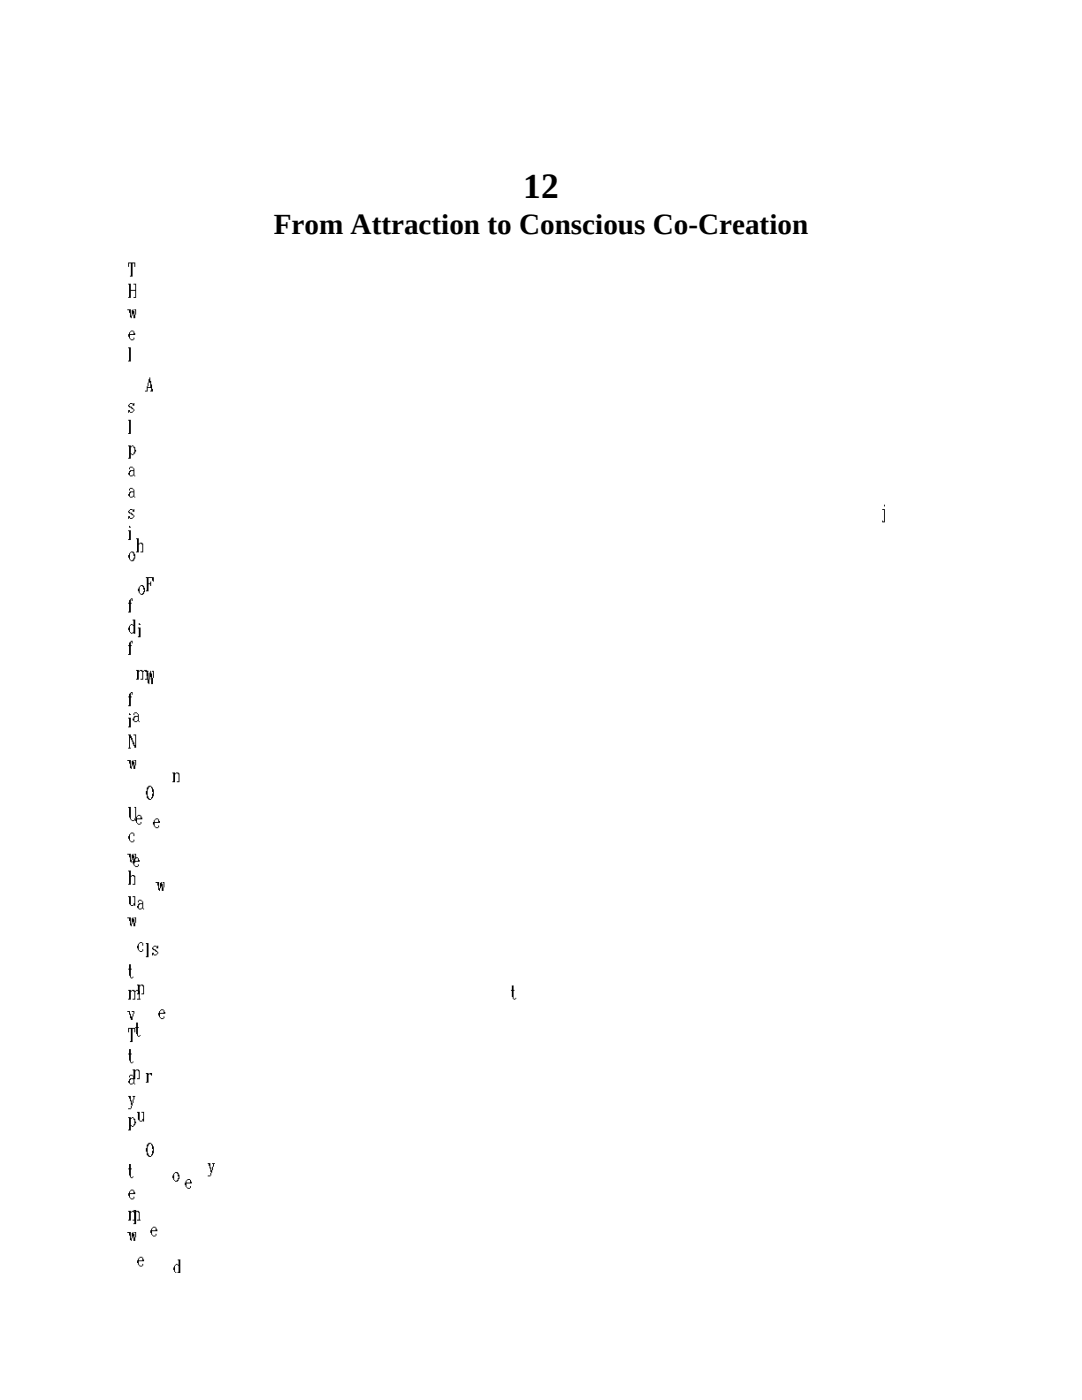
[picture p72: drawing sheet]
<svg xmlns="http://www.w3.org/2000/svg" width="216mm" height="279mm" viewBox="0 0 216 279" stroke-linecap="round" stroke-linejoin="round" font-family="sans-serif">
<defs><g id="words">
<text font-size="7.1" x="104.4" y="39.5">12</text>
<text font-size="5.8" x="54.6" y="46.7">From Attraction to Conscious Co-Creation</text>
</g></defs>
<g fill="#000">
<path d="M25.6 52.4h1.4v.9h-.2v-.7h-.3v2.6h-.6v-.2h.2v-2.4h-.3v.7h-.2zM27.2 107.4h.5v1.1h.2v.2h-.2v1.5h-.5v-.1h.1v-2.5h-.1zM27.9 108.3h.5v.2h.2v1.7h-.6v-.1h.4v-1.4h-.2v-.2h-.3zM30.7 163.7h.2v.3h.7v-.5h-.6v.2h-.1v-.2h.1v-.2h.6v.2h.2l.1 .7h-1v.7h.1v.2h.6v.2h-.6l-.1-.4h-.2v-.3h-.2v-.6h.2zM31.6 164.7h.2v.4h-.2zM41.8 254h.5zM49 254h1.4zM57.9 254h.8zM58.7 254h.7zM59.3 254h.3zM81.3 254h1.4zM95.4 254h.9zM127.2 254h1.4zM145.5 254h.9zM146.4 254h.2zM165.1 254h.9zM166 254h.2zM185.9 254h.7zM186.6 254h.5z"/>
<path d="M25.6 56.6h.5v1.3h.9v-1.1h-.4v-.2h.6v2.8h-.6v-.1h.4v-1.3h-.9v1.4h-.5v-.1h.2v-2.5h-.2zM28 116.8h.6v.1h.2v.4h.1v.9h-.1v.3h-.2v.2h-.6v-.2h.4v-.1h.2v-.4h.2v-.3h-.2v-.6h-.2v-.2h-.4v.2h-.1v1.3h.1v.1l-.3-.1v-.4h-.2v-.5h.2v-.4l.3-.2zM31 176h.8v1.3h.1v.5l-.3-.2v-.9h-.2v-.5h-.4zM32.1 176h.2v.4h.2l.1 1.4h-.3v-.9h-.2v.4h-.2v-1.1h.2zM32.5 176h.3v1.1h-.2v-.9h-.1zM37.4 235.3h.5v.2h.2v.3h.2v.4h-1.1v.7h.2v.2h.5v.1h-.5v-.1l-.4-.2v-.4h-.1v-.5h.1v-.3h.2v.3h.7v-.5h-.5v.2h-.2zM37.9 236.7h.2v.4h-.2zM43.9 254h1.1zM44.8 254h.5zM52.9 254h1.4zM54 254h.2zM63.3 254h.7zM64 254h.6zM75.3 254h.4zM102 254h.8zM102.8 254h.2zM117.3 254h.7zM118 254h.7zM134.6 254h.3zM134.4 254h.5zM152.4 254h1.2zM152.4 254h.4z"/>
<path d="M25.4 61.7h.7v1.3h.2v.5l-.4-.2v-.9h-.1v-.5h-.4zM26.3 61.9l.3-.2v.4h.2l.2 1.4h-.4v-.9h-.1v.4h-.2zM26.8 61.7h.4v1.1h-.2v-.9h-.2zM27.7 124.4l.3 .1v.2h-.3zM27.5 125.2h.5v2h-.5v-.2h.2v-1.6h-.2zM30.7 188.7h.5v.2l.4-.2v.6h-.4v-.4h-.5v.2h-.2l.2 .3h.3l.4 .6h.2v.3l-.4 .2v.2h-.5v-.2h.5v-.2h.2v-.3h-.4l-.1-.4h-.4v-.2h-.2v-.3l.4-.2zM30.3 190.1h.4v.4h-.2v.2h-.2zM35.5 251.4h.5v2.6h-.9l.5-.2v-1.2h-.1v-.2h.1v-.9h-.1zM35.1 252.2h.4v.2h-.4v.2h-.2v1.2h.2v.2h-.2v-.2h-.2v-.3h-.1v-.6h.1v-.3h.2zM40.6 254h1.4zM48.3 254h.7zM49 254h.9zM49.9 254h.9zM70.9 254h.9zM71.8 254h.2zM84.1 254h.7zM84.8 254h.7zM99.1 254h1.4zM115.9 254h.9zM116.8 254h.1zM153.3 254h.7zM154 254h.7zM174.4 254h1.5z"/>
<path d="M25.6 69.3h.5v2.8h-.5v-.1h.2v-2.5h-.2zM26.8 142.2h.5v.1l.4 .2v1.4h.2v.2h-.2v-.2h-.4v.2h-.5v-.2h.5v-.1h.2v-.7h-.5v.1h-.2v.7l-.3-.1v-.4h.1v-.3h.2v-.2h.7v-.4h-.2v-.2h-.5v.4h-.2v-.4h.2zM29.1 214.1h.5v.2h.2v.2h-.2v1.6h-.5v-.2h.2v-1.6h-.2zM29.8 214.1h.5v.6l-.3-.2zM33.2 254h1.4zM38.8 254h1.4zM39.9 254h.1zM46 254h.7zM46.7 254h.6zM64.7 254h1.1zM65.4 254h.9zM76.6 254h1.4zM90.1 254h1.1zM90.8 254h.9zM105.5 254h1zM106.4 254h.5zM122.6 254h.5zM140.6 254h1.4zM160.3 254h.9zM161.2 254h.2zM181.5 254h.4zM181.3 254h.6z"/>
<path d="M26.1 66h.5v.1h.2v.4h.2v.4h-1.1v.7h.2v.1h.5v.2h-.5v-.2l-.3-.1v-.4h-.2v-.5h.2v-.4h.1v.4h.7v-.6h-.5v.2h-.2zM26.6 67.4h.2v.3h-.2zM27.2 133.7h.5v.2h.2v.2h-.2v1.5h-.5v-.1h.1v-1.6h-.1zM27.9 133.7h.5v.2h.4v.2h-.2v1.5h-.6v-.1h.4v-1.4h-.2v-.2h-.3zM28.8 133.7h.5v.2h.2v1.6h.1v.1h-.7v-.1h.4v-1.4h-.2v-.2h-.3zM31.8 201.8h.1v.3h.7v-.5h-.5v.2h-.2v-.2h.2v-.2h.5v.2h.2l.2 .7h-1.1v.7h.2v.2h.5v.2h-.5l-.2-.4h-.1v-.3h-.2v-.6h.2zM32.6 202.8h.2v.4h-.2zM37.6 254h.7zM38.3 254h.5zM45 254h1.4zM54 254h1.4zM55 254h.2zM64.6 254h.7zM65.3 254h.7zM76.9 254h1.2zM78 254h.1zM90.8 254h1.5zM91.9 254h.2zM123.5 254h.3zM123.3 254h.5zM141.1 254h.7zM141.8 254h.7zM160.7 254h.9zM161.6 254h.1zM181.5 254h1.4z"/>
<path d="M29.8 75.3h.2l.2 1.4h.1v.9h.2v.5h-.5v-.1h.2v-.6h-.7v.7h-.6v-.1h.4v-.9h.2v.2h.5v-.9h-.4v.7h-.1v-.7h.1v-.7h.2zM34.4 154.2h.5v.1h.2v.2h-.2v1.6h-.5v-.2h.2v-1.6h-.2zM35.1 154.2h.5v.1h.2v1.8h-.5v-.2h.3v-1.4h-.1v-.2h-.4zM41.5 232.1h.5v.9h.2v.5h.1v.6h-.1v.5h-.2v.2h-.5v-.2h.5v-.5h.2v-.2h-.2v-.7h-.2v-.5h-.2v-.4h-.1zM42.3 232.1h.6v.2h-.2v.5h-.2v.7h-.2v-.7h.2v-.5h-.2zM60.1 254h.9zM61 254h.2zM71.4 254h.7zM72.1 254h.7zM84.5 254h1.4zM99.3 254h1.1zM100.2 254h.5zM115.9 254h1.4zM134.1 254h.7zM134.8 254h.7zM154 254h.9zM154.9 254h.1z"/>
<path d="M25.6 83.8h.5v2.8h-.5v-.2h.2v-2.4h-.2zM27 171.1h.5v.2h.2v.3h.2v.4h-1.1v.7h.2v.2h.5v.1h-.5v-.1l-.4-.2v-.4h-.1v-.5h.1v-.4h.2v.4h.7v-.5h-.5v.1h-.2zM27.5 172.5h.2v.4h-.2zM28.9 254h1.4zM33.7 254h.9zM33.2 254h.8zM39.2 254h1.2zM39.2 254h.3zM55.4 254h.9zM56.3 254h.1zM65.4 254h.7zM66.1 254h.8zM77.3 254h1.4zM78.3 254h.2zM90.7 254h.7zM91.4 254h.9zM92.3 254h.8zM124.5 254h.9zM125.4 254h.2zM143.4 254h1.4zM186.1 254h.9zM187 254h.1z"/>
<path d="M25.6 88.9h.5v.2h.2v.2h-.2v1.2h.2v.2h.3v.1h-.3v-.1h-.2v.8h-.5v-.1h.2v-2.3h-.2zM26.3 88.9h.3v.2l.4 .2v.5h.2v.3h-.2v.4h-.2v.2h-.2v-.4h.2v-.9h-.2v-.3h-.3zM27.5 179.7h.2v-.1h.5l.2 .3h.2v1.4h.2v.2h-.2v-.2h-.4v.2h-.5v-.2h.5v-.1h.2v-.8h-.5v.2h-.2v.7l-.4-.1v-.4h.2v-.4h.2v-.1h.7v-.4h-.2v-.2h-.5v.4h-.2zM30.9 254h.9zM31.8 254h.1zM35.6 254h.9zM36.5 254h.2zM41.6 254h1.4zM42.7 254h.2zM49.2 254h.7zM49.9 254h.5zM58.2 254h.7zM58.9 254h.7zM81.3 254h.4zM81.1 254h.6zM94.2 254h1.2zM94.2 254h.3zM124.5 254h1.3zM124.5 254h.4zM141.8 254h1.1zM142.7 254h.5zM160.9 254h1zM161.6 254h.9zM181.7 254h.9zM182.6 254h.1z"/>
<path d="M25.9 80.4h.6v.2l.3-.2v.6h-.3v-.4h-.6v.2h-.1l.1 .3h.4l.3 .6h.2v.3l-.3 .2v.2h-.6v-.2h.6v-.2h.1v-.3h-.3l-.2-.4h-.3v-.2h-.2v-.3l.3-.2zM25.6 81.8h.3v.4h-.1v.2h-.2zM27.5 162.6h.5v.2h.2v.4h.2v.3h-1.1v.7h.2v.2h.5v.2h-.5v-.2l-.3-.2v-.3h-.2v-.6h.2v-.3h.1v.3h.7v-.5h-.5v.2h-.2zM28 164h.2v.4h-.2zM30.5 244.8h.5v.2h.2v.4h.2v.3h-1.1v.7h.2v.2h.5v.2h-.5l-.2-.4h-.1v-.3h-.2v-.6h.2v-.3h.1v.3h.7v-.5h-.5v.2h-.2zM31 246.2h.2v.4h-.2zM34.6 254h.7zM35.3 254h.9zM36.2 254h.8zM42.2 254h.3zM42 254h.5zM50.3 254h.7zM51 254h.7zM60.3 254h1.4zM72 254h.5zM84.5 254h.9zM85.4 254h.5zM114.1 254h.7zM114.8 254h.7zM131.4 254h1.4zM132.5 254h.1zM150.1 254h.9zM151 254h.7zM151.5 254h.4z"/>
<path d="M25.9 93.1h.6v.2l.3 .2v1.4h.2v.2h-.2v-.2h-.3v.2h-.6v-.2h.6v-.2h.1v-.7h-.5v.2h-.2v.7l-.3-.2v-.3h.2v-.4h.1v-.2h.7v-.3h-.1v-.2h-.6v.4h-.1v-.4h.1zM27.9 188h.5v.2h.2v.5h-.2v-.5h-.5v.2h-.2v1.2h.2v.2h.5v.2h-.5v-.2l-.4-.2v-.3h-.2v-.6h.2v-.3h.2zM28.4 189.4h.2v.4h-.2zM30.7 254h1.2zM31.8 254h.1zM35.6 254h1.1zM36.5 254h.5zM42.3 254h1.3zM42.3 254h.4zM50.4 254h.9zM51.3 254h.2zM59.8 254h1.4zM70.9 254h.7zM71.6 254h.9zM72.5 254h.9zM84.8 254h1.5zM85.9 254h.2zM100.9 254h.9zM100.4 254h.8zM136.3 254h.9zM137.2 254h.2zM156.3 254h1.4z"/>
<path d="M25.9 97.4h.6l.1 .3h.2v1.4h.2v.2h-.2v-.2h-.3v.2h-.6v-.2h.6v-.1h.1v-.8h-.5v.2h-.2v.7l-.3-.1v-.4h.2v-.4h.1v-.1h.7v-.4h-.1v-.2h-.6v.4h-.1v-.4h.1zM27.3 196.5h.6v.2h.1v.1h-.1v1.6h-.6v-.1h.2v-1.6h-.2zM28 196.5h.6v.2h.2v1.7h-.6v-.1h.4v-1.5h-.2v-.1h-.4zM35.8 254h1.4zM36.9 254h.1zM42.3 254h1.4zM43.2 254h.5zM50.8 254h.4zM50.6 254h.6zM59.8 254h1.2zM59.8 254h.3zM70.4 254h.9zM71.3 254h.1zM82.4 254h.3zM82.2 254h.5zM94.9 254h.7zM95.6 254h.7zM109.4 254h1.4zM142.9 254h1zM143.6 254h.9zM162.1 254h1.4zM183.1 254h.9zM184 254h.1z"/>
<path d="M25.8 105l.3 .1v.2h-.3zM25.6 105.8h.5v2h-.5v-.2h.2v-1.6h-.2zM26.5 213.4h.5v.2h.2v.2h-.2v1.6h-.5v-.2h.1v-1.6h-.1zM27.2 213.4h.5v.2h.2v1.8h-.6v-.2h.4v-1.4h-.2v-.2h-.3zM29.1 254h.9zM30 254h.2zM33 254h1.4zM45.7 254h1.4zM64.7 254h.7zM65.4 254h.6zM76.4 254h1.4zM89.8 254h1.4zM105 254h.3zM104.8 254h.5zM120.6 254h.8zM121.4 254h.7zM138.3 254h1.4zM178.2 254h.7zM178.9 254h.5z"/>
<path d="M25.9 101.6h.6v.2l.3-.2v.5h-.3v-.3h-.6v.2h-.1l.1 .3h.4v.2l.5 .3v.4h-.2l-.1 .3h-.6v-.1h.6v-.2h.1v-.4h-.3l-.2-.3h-.3v-.2h-.2v-.3h.2zM25.6 103h.3v.4h-.1v.1h-.2zM27.2 204.1h.3v.9h.2v.1h-.2v1.6h.4v.2h-.4v-.2h-.2v-.3h-.1v-1.3h-.2v-.1h.2zM27.9 206.6h.1v.1h-.1zM29.6 254h.7zM30.3 254h.6zM33.7 254h1.4zM34.7 254h.2zM39.3 254h1.4zM46.7 254h.7zM47.4 254h.9zM48.3 254h.9zM68.6 254h1.4zM82 254h.9zM112.4 254h1.2zM113.4 254h.2zM129.8 254h1.4zM149 254h.8zM149.8 254h.7zM170 254h1.3zM170 254h.4z"/>
<path d="M26.1 110.1h.5v.1h.2v.4h.2v.9h-.2v.3h-.2v.2h-.5v-.2h.4v-.1h.1v-.4h.2v-.4h-.2v-.5h-.1v-.2h-.4v.2h-.2v1.3h.2v.1h-.2v-.1h-.1v-.4h-.2v-.5h.2v-.4h.1zM27.3 221.9h.6v1.8h.5v.1h-.5l-.2-.3h-.2v-1.4h-.2zM28.2 221.9h.6v1.9l-.4-.1v-.4h.2v-1.2h-.4zM30.9 254h.7zM31.6 254h.5zM42.2 254h1.2zM43.2 254h.2zM50.1 254h1.1zM51 254h.5zM59.8 254h.7zM60.5 254h.5zM70.9 254h.7zM71.6 254h.5zM83.4 254h1.4zM84.5 254h.2zM97.5 254h.7zM98.2 254h.8zM113.4 254h.9zM114.3 254h.2zM149 254h.6zM168.5 254h1.4zM169.5 254h.2zM189.3 254h1zM190.1 254h.4z"/>
<path d="M26.1 119.4h.4v.5h-.2v-.3h-.2v.7h.2v.2h-.2v1.7h-.5v-.1h.2v-1.6h-.2v-.2h.2v-.5l.3-.2zM26.6 241.5h.6v2.8h-.6v-.2h.2v-2.4h-.2zM28.6 254h1.4zM32.1 254h.9zM33 254h.7zM33.5 254h.4zM38.1 254h.4zM52.2 254h.9zM53.1 254h.7zM53.6 254h.4zM62.3 254h1.4zM63.3 254h.2zM86.6 254h.7zM87.3 254h.7zM101.2 254h1.5zM117.5 254h1zM118.4 254h.5zM135.6 254h1.5zM136.7 254h.2zM176.2 254h1.2zM176.2 254h.4z"/>
<path d="M29.1 115.2h1.6v.9l-.4-.2v-.5h-.7v1h.4v-.3h.2v.8h-.2v-.3h-.4v1.4h-.5v-.2h.2v-2.4h-.2zM34.6 234.2h.1l.2-.3h.6v.2h.1v.3h.2v.9h-.2v.4h-.1v.1h-.6v-.1h.4v-.2h.2v-.4h.1v-.3h-.1v-.6h-.2v-.1h-.4v.1h-.2v1.3h.2v.2l-.3-.2v-.4h-.2v-.5h.2zM41.5 254h.7zM42.2 254h.5zM59.8 254h.9zM60.7 254h.2zM70.9 254h.7zM71.6 254h.7zM83.8 254h1.4zM98.4 254h1.1zM99.3 254h.5zM114.8 254h1.3zM114.8 254h.4zM132.6 254h1.5zM152.2 254h.7zM152.9 254h.7zM174.1 254h.9zM173.6 254h.8z"/>
<path d="M176.4 100.7h.2v.4h-.2zM176 101.6h.6v2.6h-.6v-.3l.4 .2v-2.3h-.4zM190.5 205v1.9zM190.5 205v1.9z"/>
<path d="M26.1 127.9h.4v.5h-.2v-.3h-.2v.7h.2v.1h-.2v1.8h-.5v-.2h.2v-1.6h-.2v-.1h.2v-.6h.1zM26.8 254h.4zM26.6 254h.6zM28.6 254h1.4zM29.6 254h.2zM32.1 254h.5zM37 254h.9zM36.5 254h.9zM50.3 254h1.4zM59.6 254h.9zM81.8 254h1.5zM95.2 254h.9zM96.1 254h.7zM96.7 254h.3zM110.9 254h1.5zM128.2 254h.7zM128.9 254h.6zM146.9 254h1.4zM148 254h.2zM167.2 254h.7zM167.9 254h.7zM189.3 254h1.2zM190.3 254h.2z"/>
<path d="M26.1 138.1h.4v.5h-.2v-.3h-.2v.7h.2v.2h-.2v1.7h-.5v-.1h.2v-1.6h-.2v-.2h.2v-.5h.1zM26.6 254h1.4zM29.5 254h.7zM30.2 254h.5zM39.3 254h.7zM40 254h.9zM40.9 254h.9zM47.8 254h1.4zM58 254h.7zM58.7 254h.7zM70 254h.9zM70.9 254h.5zM83.8 254h.3zM113.9 254h1.6zM131.8 254h1.4zM172.3 254h.6z"/>
<path d="M26.5 123.6h.5v2.9h-.4v-.2h-.1v.2h-.4v-.2h.4v-.2h.1v-1.2h-.1v-.2h.1v-.9h-.1zM26.1 124.5h.4v.2h-.4v.2h-.2v1.2h.2v.2h-.2v-.2h-.1v-.3h-.2v-.6h.2v-.3l.3-.2zM27.5 251.2h.2v.3h.7v-.5h-.5v.2h-.2v-.2h.2v-.2h.5v.2h.2l.2 .7h-1.1v.7h.2v.2h.5v.2h-.5l-.2-.4h-.2v-.3h-.2v-.6h.2zM28.4 252.2h.2v.4h-.2zM30.7 254h1.4zM35.6 254h.7zM36.3 254h.6zM42 254h1.4zM43 254h.2zM49.9 254h1.4zM51 254h.2zM70.4 254h1.4zM83.1 254h.9zM112 254h1.1zM112.7 254h.9zM128.9 254h1.5zM130 254h.2zM147.5 254h.7zM148.2 254h.5zM167.4 254h1.2zM167.4 254h.3zM188.7 254h1.4z"/>
<path d="M28.9 133.9h.7l-.1 .3h.1v1.4h.2v.9l-.3-.2v-1.4h-.2v-.8h-.4zM30 133.9h.2v.5h.1v.9h.2v1.2h-.3v-1.4h-.2v.5h-.2v-1.4h.2zM30.3 133.9h.4v1.4h-.2v-1.2h-.2zM34.6 254h.7zM35.3 254h.7zM41.8 254h1.4zM42.9 254h.1zM50.6 254h.7zM51.3 254h.7zM73.2 254h.9zM74.1 254h.2zM86.4 254h.7zM87.1 254h.7zM101.4 254h1.4zM102.5 254h.2zM136 254h.5zM154.9 254h1.4zM175.3 254h.9zM176.2 254h.7zM176.7 254h.4z"/>
<path d="M25.4 151.7h.7v1.2h.2v.6l-.4-.2v-.9h-.1v-.5h-.4zM26.3 151.9l.3-.2v.3h.2l.2 1.5h-.4v-.9h-.1v.3h-.2zM26.8 151.7h.4v1.1h-.2v-.9h-.2zM27.7 254h.3zM27.5 254h.5zM30.3 254h.9zM31.2 254h.2zM34.4 254h.7zM35.1 254h.7zM47.4 254h.9zM55.9 254h.4zM55.7 254h.6zM64.9 254h.7zM65.6 254h.7zM75.8 254h1.5zM88.5 254h.8zM89.3 254h.7zM103 254h1.2zM104.1 254h.1zM119.2 254h.4zM119.1 254h.5zM136 254h1.4zM154.7 254h.5z"/>
<path d="M25.6 146.6h.5v.3h.2v.4h.2v.5h.1v.4h.2v.5h.2v-1.9h-.4v-.2h.6v2.6h-.4v-.3h-.2v-.4h-.1v-.5h-.2l-.2-.7h-.2v1.9h.2v.2h-.5v-.2h.2v-2.4h-.2zM27.5 254h1.4zM36.3 254h.6zM42.3 254h1.4zM50.1 254h.7zM50.8 254h.7zM59.6 254h1.4zM70.7 254h1.4zM71.8 254h.2zM83.4 254h.7zM84.1 254h.6zM112.9 254h.9zM113.8 254h.7zM114.3 254h.4zM130.5 254h1.4zM131.6 254h.2zM149.6 254h.7zM150.3 254h.5zM170 254h1.4zM171.1 254h.2z"/>
<path d="M25.8 142.3l.3 .2v.2h-.3zM25.6 143.2h.5v2h-.5v-.2h.2v-1.6h-.2zM26.5 254h.8zM27.3 254h.2zM32.1 254h1.1zM32.8 254h.9zM37.4 254h.9zM38.3 254h.5zM52.6 254h.8zM61.9 254h1.4zM73 254h.6zM85 254h.5zM97.9 254h1.4zM112.4 254h.8zM113.2 254h.7zM113.8 254h.3zM129.3 254h.3zM129.1 254h.5zM146.6 254h.7zM147.3 254h.7zM165.8 254h1.4z"/>
<path d="M29.6 156.8h.6l.1 .4h.2v.3h.2v1.4h-.2v.4h-.2l-.1 .3h-.6v-.1h-.1v-.2h-.2v-.7h-.2l.2-1.4h.2zM29.8 157v.2h-.2v.3h-.1v1.4h.1v.4h.2v.2h.4l.3-1.5h-.2v-.7h-.1v-.3zM34.4 254h.7zM35.1 254h.7zM41.5 254h1.2zM42.5 254h.2zM50.1 254h1.4zM51.2 254h.1zM72 254h.8zM72.8 254h.2zM84.8 254h.7zM85.5 254h.8zM99.7 254h.3zM99.5 254h.5zM115 254h1.2zM115 254h.4zM150.3 254h1.2zM151.3 254h.2zM170.2 254h1.4z"/>
<path d="M25.4 170.4h.7v1.2h.2v.6l-.4-.2v-.9h-.1v-.5h-.4zM26.3 170.6l.3-.2v.3h.2l.2 1.5h-.4v-.9h-.1v.3h-.2zM26.8 170.4h.4v1h-.2v-.8h-.2zM27.5 254h1.4zM28.6 254h.2zM36 254h1.4zM37 254h.2zM42.5 254h.7zM43.2 254h.7zM50.6 254h1.1zM51.5 254h.5zM60.9 254h.3zM60.7 254h.5zM71.4 254h1.3zM71.4 254h.4zM83.8 254h.3zM83.6 254h.5zM96.7 254h1.4zM111.5 254h.7zM112.2 254h.7zM128.1 254h1.4zM129.1 254h.2zM146.8 254h.8zM146.2 254h.9zM187.5 254h1.4z"/>
<path d="M25.6 161h.5v2.5h.2v.2h.5v.2h-.5l-.2-.4h-.2v-.3h-.1v-2h-.2zM26.8 161h.4v2.3h-.2v.4h-.2v-.4h.2v-2.1h-.2zM27.5 254h1.3zM27.5 254h.4zM31 254h.4zM30.9 254h.5zM35.1 254h.7zM35.8 254h.7zM41.1 254h1.4zM57.7 254h.9zM58.6 254h.1zM67.9 254h.7zM68.6 254h.7zM79.9 254h1.4zM81 254h.1zM108.5 254h.5zM124.4 254h1.4zM141.8 254h.9zM142.7 254h.7zM143.2 254h.4zM161.6 254h1.2zM161.6 254h.3z"/>
<path d="M25.6 173.7h.5v1.1h.2v.2h-.2v1.6h-.5v-.2h.2v-2.5h-.2zM26.3 174.6h.5v.2h.2v1.8h-.5v-.2h.3v-1.4h-.2v-.2h-.3zM27.3 254h1.5zM30.7 254h1.1zM31.6 254h.5zM36 254h1.4zM37 254h.2zM50.8 254h.9zM51.7 254h.2zM60.1 254h.8zM60.9 254h.7zM71.3 254h1.4zM72.3 254h.2zM98.1 254h.9zM99 254h.1zM113.4 254h.7zM114.1 254h.7zM130.7 254h.4zM130.5 254h.6zM148.5 254h.7zM149.2 254h.7zM168.3 254h1.4zM189.6 254h.9zM189.6 254h.4z"/>
<path d="M25.6 178.9h.5v1.7h.5v.2h-.5v-.2l-.3-.2v-1.4h-.2zM26.5 178.9h.5v1.9l-.4-.2v-.3h.2v-1.3h-.3zM27.3 254h.7zM28 254h.8zM31.4 254h.9zM30.9 254h.9zM36.2 254h1.4zM37.2 254h.2zM43 254h.7zM43.7 254h.6zM51.3 254h1.3zM51.3 254h.4zM61 254h.9zM61.9 254h.2zM72 254h1.4zM84.7 254h1.4zM99.7 254h.8zM99.1 254h.9zM115.5 254h.4zM151 254h.5zM170.4 254h.7zM171.1 254h.7z"/>
<path d="M25.8 166.5l.3-.2v-.1h.5v.1h.2v.6h-.2v-.6h-.5v.2h-.2v1.2h.2v.2h.5v.2h-.5l-.2-.4h-.1v-.3h-.2v-.5h.2zM26.6 167.6h.2v.3h-.2zM27.2 254h.7zM27.9 254h.5zM30.2 254h1.4zM31.2 254h.2zM34.7 254h1.5zM41.1 254h.9zM42 254h.2zM48.7 254h1.4zM49.7 254h.2zM58.4 254h.9zM57.9 254h.8zM81.1 254h1.4zM95.2 254h1.1zM96.1 254h.6zM111.1 254h.7zM111.8 254h.6zM146.9 254h1.1zM147.8 254h.5zM167.6 254h.3zM167.4 254h.5zM188.6 254h1.2zM188.6 254h.3z"/>
<path d="M25.4 183.1h.7v1.2h.2v.6l-.4-.2v-.9h-.1v-.5h-.4zM26.5 183.1h.1v.3h.2l.2 1.5h-.4v-.9h-.1v.3h-.2v-1h.2zM26.8 183.1h.4v1h-.2v-.8h-.2zM27.5 254h1.4zM31.2 254h1.1zM32.1 254h.5zM36.7 254h.5zM43.6 254h.8zM43 254h.9zM60.7 254h.7zM61.4 254h.7zM72 254h1.4zM73 254h.2zM84.8 254h1.5zM85.9 254h.2zM99.8 254h.9zM99.3 254h.9zM133.2 254h.9zM134.1 254h.1zM152 254h1.5z"/>
<path d="M25.6 197.6h.5v.1h.2v.2h-.2v1.6h-.5v-.2h.2v-1.6h-.2zM26.3 197.6h.5v.1h.4v.2h-.2v1.6h-.5v-.2h.3v-1.4h-.2v-.2h-.3zM27.2 197.6h.5v.1h.2v1.6h.1v.2h-.7v-.2h.4v-1.4h-.2v-.2h-.3zM28.4 254h1.4zM29.5 254h.1zM32.8 254h.9zM33.7 254h.2zM38.5 254h1.4zM39.5 254h.2zM45.7 254h1.4zM54.7 254h.7zM55.4 254h.5zM65.1 254h1.4zM77.3 254h.5zM90.3 254h1.4zM105.1 254h1.4zM121.7 254h.4zM121.5 254h.6zM138.8 254h1.3zM138.8 254h.4zM157.5 254h.9zM158.4 254h.2z"/>
<path d="M25.8 192.4h.3v.9h.2v.2h-.2v1.6h.4v.2h-.4v-.2h-.2v-.4h-.1v-1.2h-.2v-.2h.2zM26.5 194.9h.1v.2h-.1zM26.8 254h.7zM27.5 254h.7zM29.8 254h1.4zM34.6 254h.7zM35.3 254h.7zM49 254h1.4zM69.8 254h.9zM70.7 254h.2zM82.2 254h1.4zM96.3 254h1.4zM112.2 254h.5zM147.1 254h1.4zM167 254h.9z"/>
<path d="M29.1 188.2h.5v2.8h-.5v-.1h.2v-2.5h-.2zM33.5 254h.7zM34.2 254h.7zM47.3 254h1.4zM56.6 254h.7zM57.3 254h.6zM67.9 254h.9zM67.4 254h.9zM79.9 254h1.4zM81 254h.1zM94 254h.7zM94.7 254h.5zM126.5 254h.9zM127.4 254h.1zM144.6 254h1.4zM185.9 254h1.1zM186.8 254h.5z"/>
<path d="M102.1 196.7h.4v.9h.2v.1h-.2v1.6h.3v.2h-.3v-.2h-.2v-.3h-.2v-1.3h-.1v-.1h.1zM102.8 199.1h.2v.2h-.2zM179.6 254h.7zM180.3 254h.7z"/>
<path d="M25.4 201.8h.5l.2 1h.4v.8h-.4v-.4h-.2v-.7h-.1v-.5h-.4zM26.3 201.8h.5l-.2 1h-.1v-.5h.1v-.3h-.3zM27.3 254h.4zM27.2 254h.5zM29.6 254h1.4zM30.7 254h.2zM33.5 254h.9zM34.4 254h.7zM34.9 254h.4zM39.7 254h1.4zM40.7 254h.2zM47.8 254h.9zM47.3 254h.9zM67.4 254h1.4zM79.9 254h1.2zM79.9 254h.4zM109.2 254h1zM109.9 254h.9zM126.3 254h1.4zM127.4 254h.1zM145.2 254h.3zM145 254h.5zM164.6 254h.7zM165.3 254h.7zM185.9 254h1.4z"/>
<path d="M25.6 205.1h1.4v.9h-.2v-.7h-.3v2.7h-.6v-.2h.2v-2.5h-.3v.7h-.2zM27.2 254h.7zM27.9 254h.7zM30.7 254h.3zM30.5 254h.5zM34.7 254h1.3zM34.7 254h.4zM47.4 254h1.1zM48.2 254h.8zM56.3 254h.7zM57 254h.7zM66.9 254h1.4zM67.9 254h.2zM79 254h.7zM79.7 254h.7zM93 254h1.4zM108.7 254h.7zM109.4 254h.8zM110.2 254h.9zM127.2 254h1.4zM128.2 254h.2zM147.3 254h.7zM148 254h.7zM169.2 254h1.4z"/>
<path d="M25.6 218.7h.5v.9h.2v.5h.2v.6h-.2v.5h-.2v.2h-.5v-.2h.5v-.5h.2v-.2h-.2v-.7h-.2v-.5h-.1v-.4h-.2zM26.5 218.7h.5v.2h-.2v.5h-.2v.7h-.1v-.7h.1v-.5h-.1zM27.2 254h1.4zM28.2 254h.2zM30.3 254h1.5zM35.3 254h.7zM36 254h.5zM49.4 254h.5zM58 254h1.4zM68.4 254h.9zM69.3 254h.2zM80.1 254h1.4zM81.1 254h.2zM93.3 254h.7zM94 254h.5zM108.1 254h.4zM140.4 254h1.6zM141.5 254h.3zM159.1 254h.7zM159.8 254h.7zM179.6 254h1.4z"/>
<path d="M25.8 209.4h.3v.9h.2v.1h-.2v1.6h.4v.2h-.4v-.2h-.2v-.3h-.1v-1.3h-.2v-.1h.2zM26.5 211.8h.1v.2h-.1zM26.8 254h1.4zM34.2 254h.9zM35.1 254h.2zM39.9 254h.7zM40.6 254h.7zM47.3 254h1.4zM48.3 254h.2zM66.7 254h1.4zM78.8 254h.9zM79.7 254h.2zM92.3 254h.7zM93 254h.8zM93.8 254h.9zM108.5 254h1.4zM126.5 254h1.2zM126.5 254h.3zM145.9 254h1zM146.6 254h.9zM167 254h.7zM167.7 254h.8zM190 254h.5z"/>
<path d="M25.8 214.7h.1v-.2h.6l.1 .3h.2v1.5h.2v.1h-.2v-.1h-.3v.1h-.6v-.1h.6v-.2h.1v-.7h-.5v.1h-.2v.8l-.3-.2v-.4h.2v-.3h.1v-.2h.7v-.4h-.1v-.1h-.6v.3h-.1zM27.3 254h1.3zM27.3 254h.4zM35.1 254h1.4zM49.2 254h1.1zM49.9 254h.9zM58.7 254h1.1zM59.6 254h.5zM70 254h.9zM70.9 254h.2zM82.5 254h.9zM83.4 254h.2zM96.3 254h1.4zM97.4 254h.1zM111.7 254h.7zM112.4 254h.5zM128.4 254h.9zM146.2 254h.6zM164.9 254h.9zM165.8 254h.5z"/>
<path d="M25.6 223h.5v.1h.2v.2h-.2v1.2h.2v.2h.3v.2h-.3v-.2h-.2v.9h-.5v-.2h.2v-2.3h-.2zM26.3 223h.3v.1l.4 .2v.5h.2v.4h-.2v.3h-.2v.2h-.2v-.3h.2v-.9h-.2v-.4h-.3zM27.3 254h1.5zM30.9 254h.9zM31.8 254h.1zM35.6 254h.9zM36.5 254h.2zM41.6 254h1.4zM42.7 254h.2zM49.2 254h.7zM49.9 254h.5zM58.2 254h.7zM58.9 254h.7zM69.1 254h.4zM93.7 254h1.4zM108.3 254h.7zM109 254h.7zM124.9 254h.3zM124.7 254h.5zM142 254h1.2zM142 254h.3zM180.8 254h1.2zM180.8 254h.4z"/>
<path d="M25.8 232.3h.3v.9h.2v.2h-.2v1.5h.4v.2h-.4v-.2h-.2v-.3h-.1v-1.2h-.2v-.2h.2zM26.5 234.8h.1v.1h-.1zM26.8 254h.7zM27.5 254h.7zM29.8 254h1.4zM34.6 254h.9zM35.5 254h.1zM48 254h.9zM56.4 254h.7zM57.1 254h.6zM66.5 254h.4zM66.3 254h.6zM77.1 254h1.2zM78.1 254h.2zM89.4 254h.9zM90.3 254h.2zM103.2 254h.3zM103 254h.5zM117.5 254h1.4zM133.7 254h.7zM134.4 254h.7zM171.1 254h1.1zM171.8 254h.9z"/>
<path d="M26.1 237.4h.5v.2h.2v.3h.2v.4h-1.1v.7h.2v.2h.5v.2h-.5v-.2l-.3-.2v-.3h-.2v-.6h.2v-.3h.1v.3h.7v-.5h-.5v.2h-.2zM26.6 238.8h.2v.4h-.2zM27.2 254h.7zM27.9 254h.7zM30.5 254h1.4zM35.6 254h1.1zM36.5 254h.5zM42.5 254h1.4zM51 254h.7zM51.7 254h.7zM72.8 254h1.1zM73.6 254h.8zM86.3 254h.7zM87 254h.5zM101.1 254h1.4zM102.1 254h.2zM117.5 254h1.2zM117.5 254h.3zM135.3 254h1.2zM135.3 254h.3zM154.5 254h1.1zM155.4 254h.5zM175.5 254h.7zM176.2 254h.5z"/>
<path d="M29.6 228.1h.6v.1l.3 .2v.4h.2v1.4h-.2v.3l-.3 .2v.2h-.6v-.2l-.3-.2v-.7h-.2l.2-1.4 .3-.2zM29.8 228.2v.2h-.2v.4h-.1v1.4h.1v.3h.2v.2h.4l.3-1.4h-.2v-.7h-.1v-.4zM34.4 254h1.1zM35.3 254h.5zM41.5 254h.7zM42.2 254h.5zM59.8 254h.9zM60.7 254h.2zM70.9 254h.7zM71.6 254h.7zM83.8 254h1.4zM98.4 254h1.1zM99.3 254h.5zM114.8 254h1.4zM132.8 254h.7zM133.5 254h.7zM152.6 254h.9zM153.5 254h.1zM173.6 254h1.2zM173.6 254h.3z"/>
<path d="M25.4 245.9h.7v1.2h.2v.5l-.4-.1v-.9h-.1v-.5h-.4zM26.5 245.9h.1v.3h.2l.2 1.4h-.4v-.8h-.1v.3h-.2v-1h.2zM26.8 245.9h.4v1h-.2v-.8h-.2zM27.5 254h1.4zM31.2 254h.7zM31.9 254h.6zM36.9 254h.8zM36.3 254h.9zM43.4 254h.3zM60.1 254h1.5zM71.1 254h.7zM71.8 254h.7zM84.3 254h.9zM83.8 254h.9zM114.1 254h1.4zM131.8 254h1.2zM132.8 254h.2zM151 254h.9zM151.9 254h.1zM171.6 254h.4zM171.4 254h.6z"/>
<path d="M25.6 241.7h.5v.1h.2v.2h-.2v1.6h-.5v-.2h.2v-1.6h-.2zM26.3 241.7h.5v.1h.4v.2h-.2v1.6h-.5v-.2h.3v-1.4h-.2v-.2h-.3zM27.2 241.7h.5v.1h.2v1.6h.1v.2h-.7v-.2h.4v-1.4h-.2v-.2h-.3zM28.4 254h1.4zM33 254h.7zM33.7 254h.7zM39.5 254h.4zM39.3 254h.6zM46.6 254h.8zM54.9 254h1.4zM55.9 254h.2zM64.7 254h1.3zM64.7 254h.4zM76 254h.9zM76.9 254h.2zM102.5 254h.9zM103.4 254h.1zM117.7 254h.7zM118.4 254h.7zM134.6 254h1.4zM135.6 254h.2zM173.2 254h.4zM173 254h.6z"/>
</g>
<use href="#words"/>
</svg>
